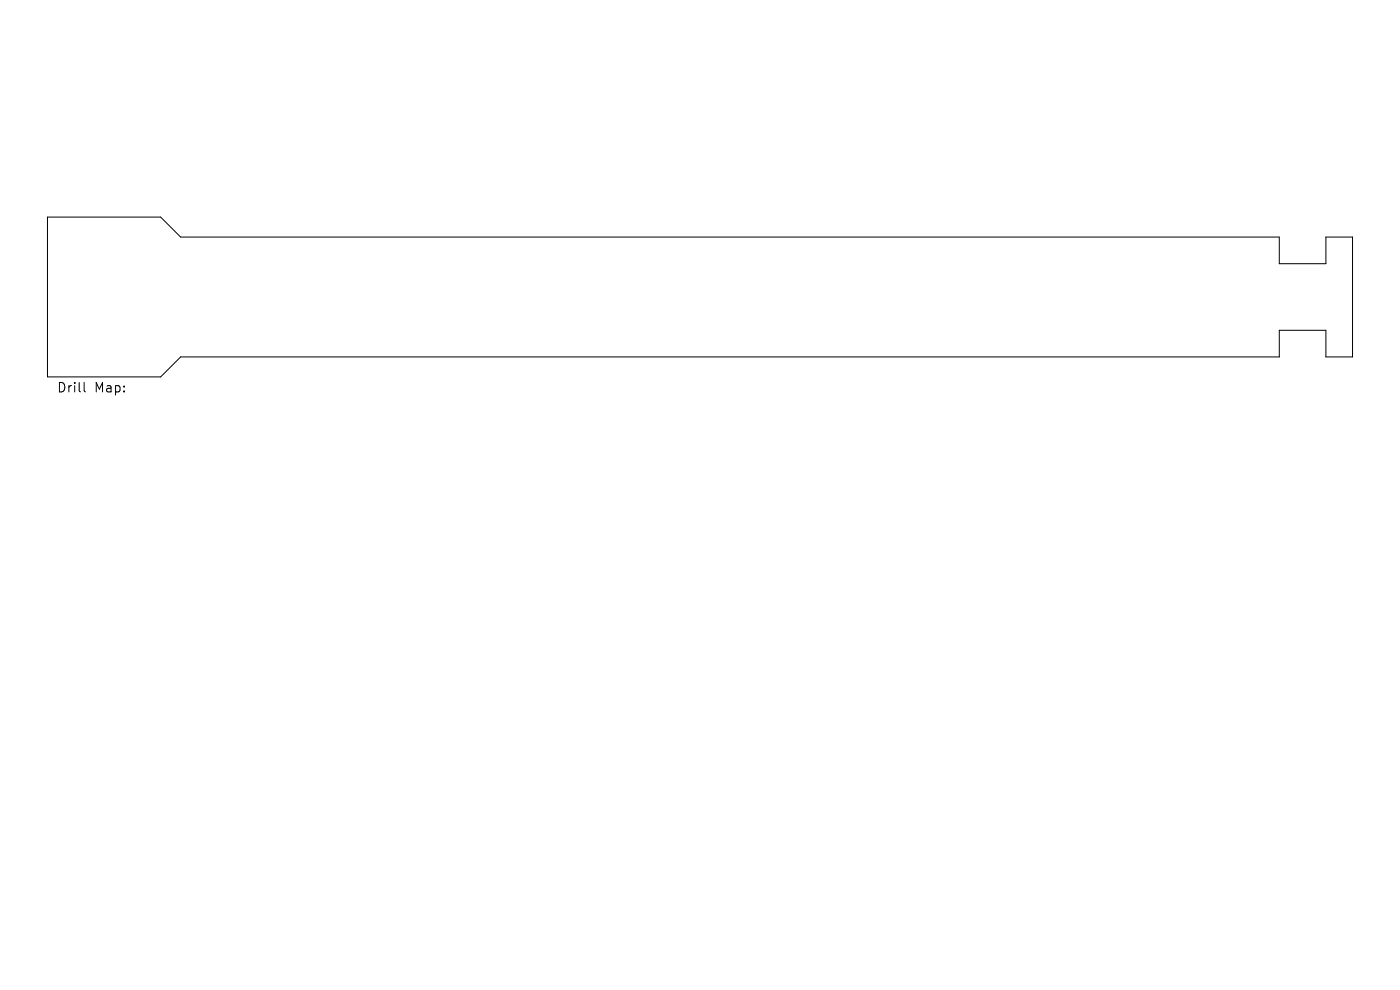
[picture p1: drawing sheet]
<svg xmlns="http://www.w3.org/2000/svg" width="297mm" height="210mm" viewBox="0 0 297 210" stroke-linecap="round" stroke-linejoin="round" font-family="sans-serif">
<defs><g id="words">
<g font-size="2.8">
<text x="12" y="83.5">Drill</text>
<text x="20" y="83.5">Map:</text>
</g>
</g></defs>
<path d="M10.1 46.1h24l4.2 4.2h233.1v5.6h9.9v-5.6h5.6v25.4h-5.6v-5.6h-9.9v5.6h-233.1l-4.2 4.3h-24zM17.8 81.1v1.8l.3 .2" fill="none" stroke="#000" stroke-width=".21"/>
<use href="#words"/>
</svg>
